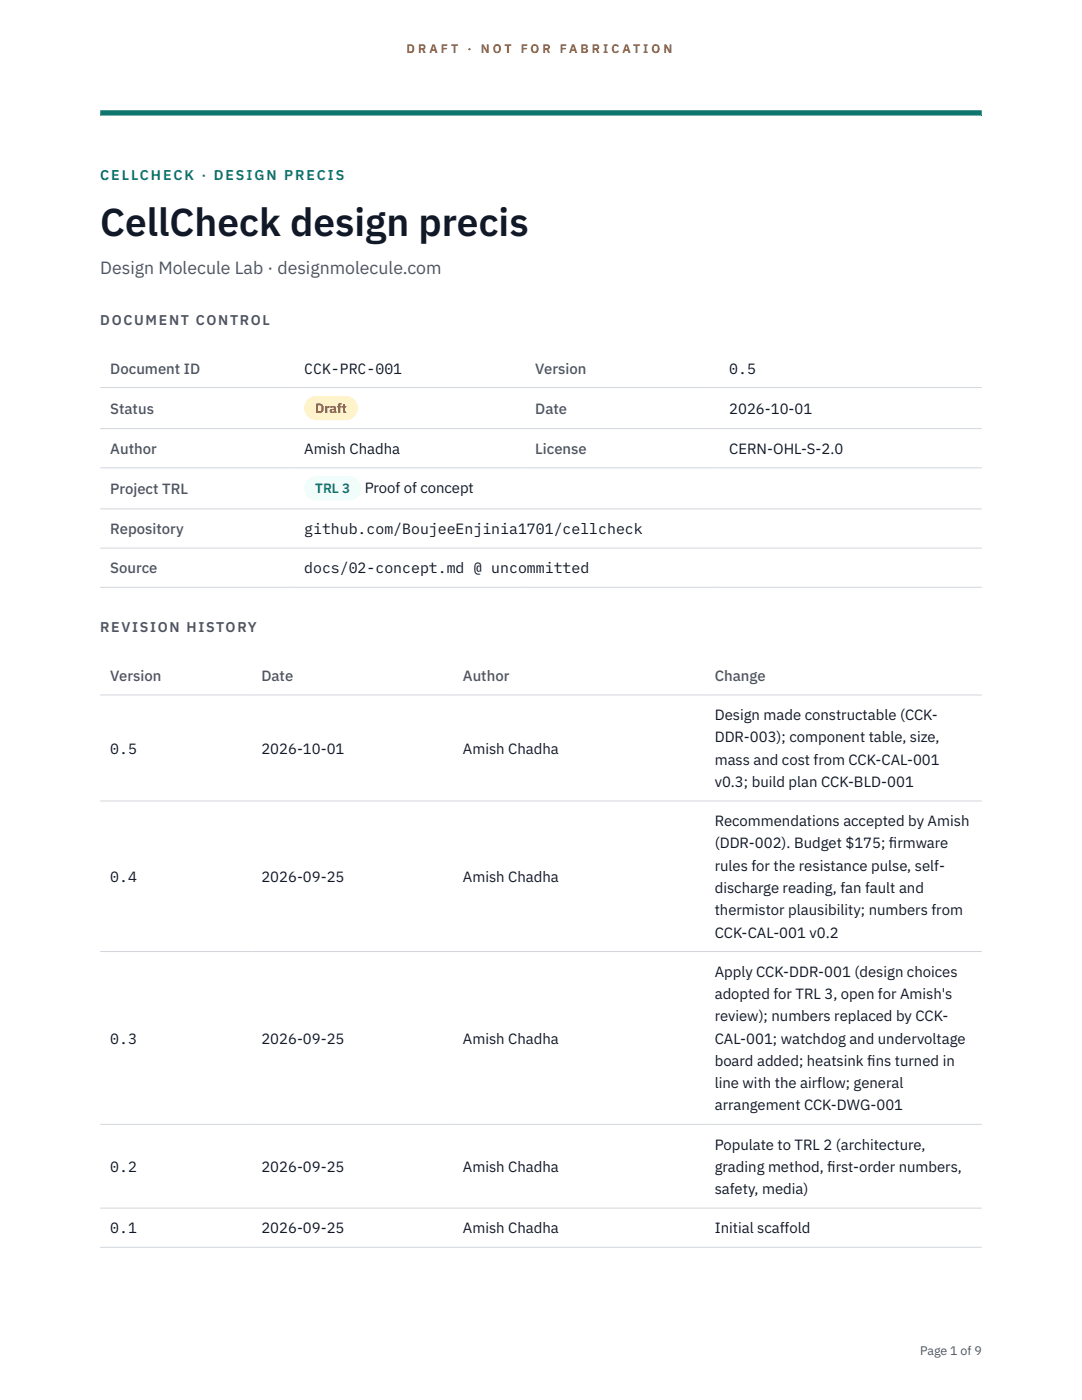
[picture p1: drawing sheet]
<svg xmlns="http://www.w3.org/2000/svg" width="216mm" height="279mm" viewBox="0 0 216 279" stroke-linecap="round" stroke-linejoin="round" font-family="sans-serif">
<defs><g id="words">
<text font-size="7.8" fill="#111827" x="20" y="47.1">CellCheck design precis</text>
<text font-size="3.5" fill="#4b5563" x="20" y="54.6">Design Molecule Lab · designmolecule.com</text>
<g font-size="3" fill="#4b5563">
<text x="22" y="74.5">Document ID</text>
<text x="106.8" y="74.5">Version</text>
<text x="22" y="82.6">Status</text>
<text x="106.8" y="82.6">Date</text>
<text x="22" y="90.6">Author</text>
<text x="106.8" y="90.6">License</text>
<text x="22" y="98.6">Project TRL</text>
<text x="22" y="106.6">Repository</text>
<text x="22" y="114.4">Source</text>
<text x="22" y="135.9">Version</text>
<text x="52.2" y="135.9">Date</text>
<text x="92.4" y="135.9">Author</text>
<text x="142.6" y="135.9">Change</text>
</g>
<g font-size="3" fill="#111827">
<text x="60.7" y="74.5">CCK-PRC-001</text>
<text x="145.5" y="74.5">0.5</text>
<text x="145.5" y="82.6">2026-10-01</text>
<text x="60.7" y="90.6">Amish Chadha</text>
<text x="145.5" y="90.6">CERN-OHL-S-2.0</text>
<text x="72.8" y="98.5">Proof of concept</text>
<text x="60.7" y="106.6">github.com/BoujeeEnjinia1701/cellcheck</text>
<text x="60.7" y="114.4">docs/02-concept.md @ uncommitted</text>
<text x="142.6" y="143.7">Design made constructable (CCK-</text>
<text x="142.6" y="148.2">DDR-003); component table, size,</text>
<text x="22" y="150.4">0.5</text>
<text x="52.2" y="150.4">2026-10-01</text>
<text x="92.4" y="150.4">Amish Chadha</text>
<text x="142.6" y="152.6">mass and cost from CCK-CAL-001</text>
<text x="142.6" y="157.1">v0.3; build plan CCK-BLD-001</text>
<text x="142.6" y="164.9">Recommendations accepted by Amish</text>
<text x="142.6" y="169.3">(DDR-002). Budget $175; f</text>
<text x="142.6" y="173.8">rules for the resistance pulse, self-</text>
<text x="177.4" y="169.3">irmware</text>
<text x="22" y="176">0.4</text>
<text x="52.2" y="176">2026-09-25</text>
<text x="92.4" y="176">Amish Chadha</text>
<text x="142.6" y="178.2">discharge reading, fan fault and</text>
<text x="142.6" y="182.7">thermistor plausibility; numbers from</text>
<text x="142.6" y="187.1">CCK-CAL-001 v0.2</text>
<text x="142.6" y="194.9">Apply CCK-DDR-001 (design choices</text>
<text x="142.6" y="199.4">adopted for TRL 3, open for Amish's</text>
<text x="142.6" y="203.8">review); numbers replaced by CCK-</text>
<text x="22" y="208.3">0.3</text>
<text x="52.2" y="208.3">2026-09-25</text>
<text x="92.4" y="208.3">Amish Chadha</text>
<text x="142.6" y="208.3">CAL-001; watchdog and undervoltage</text>
<text x="142.6" y="212.7">board added; heatsink f</text>
<text x="173.1" y="212.7">ins turned in</text>
<text x="142.6" y="217.1">line with the airflow; general</text>
<text x="142.6" y="221.6">arrangement CCK-DWG-001</text>
<text x="22" y="233.9">0.2</text>
<text x="52.2" y="233.9">2026-09-25</text>
<text x="92.4" y="233.9">Amish Chadha</text>
<text x="142.6" y="229.4">Populate to TRL 2 (architecture,</text>
<text x="142.6" y="233.9">grading method, f</text>
<text x="165.1" y="233.9">irst-order numbers,</text>
<text x="142.6" y="238.3">safety, media)</text>
<text x="22" y="246.1">0.1</text>
<text x="52.2" y="246.1">2026-09-25</text>
<text x="92.4" y="246.1">Amish Chadha</text>
<text x="142.6" y="246.1">Initial scaffold</text>
</g>
<text font-size="2.8" fill="#0f766e" x="20" y="36">CELLCHECK · DESIGN PRECIS</text>
<g font-size="2.8" fill="#4b5563">
<text x="20" y="64.8">DOCUMENT CONTROL</text>
<text x="20" y="126.2">REVISION HISTORY</text>
</g>
<text font-size="2.7" fill="#92400e" x="62.9" y="82.5">Draft</text>
<text font-size="2.7" fill="#0f766e" x="62.9" y="98.5">TRL 3</text>
<g font-size="2.5" fill="#b45309">
<text x="81.1" y="10.5">D R A F T</text>
<text x="93.3" y="10.5">·</text>
<text x="95.9" y="10.5">N O T</text>
<text x="103.9" y="10.5">F O R</text>
<text x="111.7" y="10.5">F A B R I C A T I O N</text>
</g>
<text font-size="2.5" fill="#4b5563" x="183.6" y="270.3">Page 1 of 9</text>
</g></defs>
<path d="M20 23.1h175.9zM20 22h175.9v1.1h-175.9z" fill-rule="evenodd" fill="#0f766e"/>
<path d="M20 77.3h175.9M20 85.5h175.9M20 93.4h175.9M20 101.6h175.9M20 109.4h175.9M20 117.2h175.9M20 138.7h175.9M20 159.9h175.9M20 189.9h175.9M20 224.4h175.9M20 241.1h175.9M20 248.9h175.9" fill="none" stroke="#d1d5db" stroke-width=".2"/>
<path d="M60.7 79h10.7v4.9h-10.7z" fill="#fef3c7"/>
<path d="M60.7 95.1h11.4v4.8h-11.4z" fill="#f0fdfa"/>
<use href="#words"/>
</svg>
